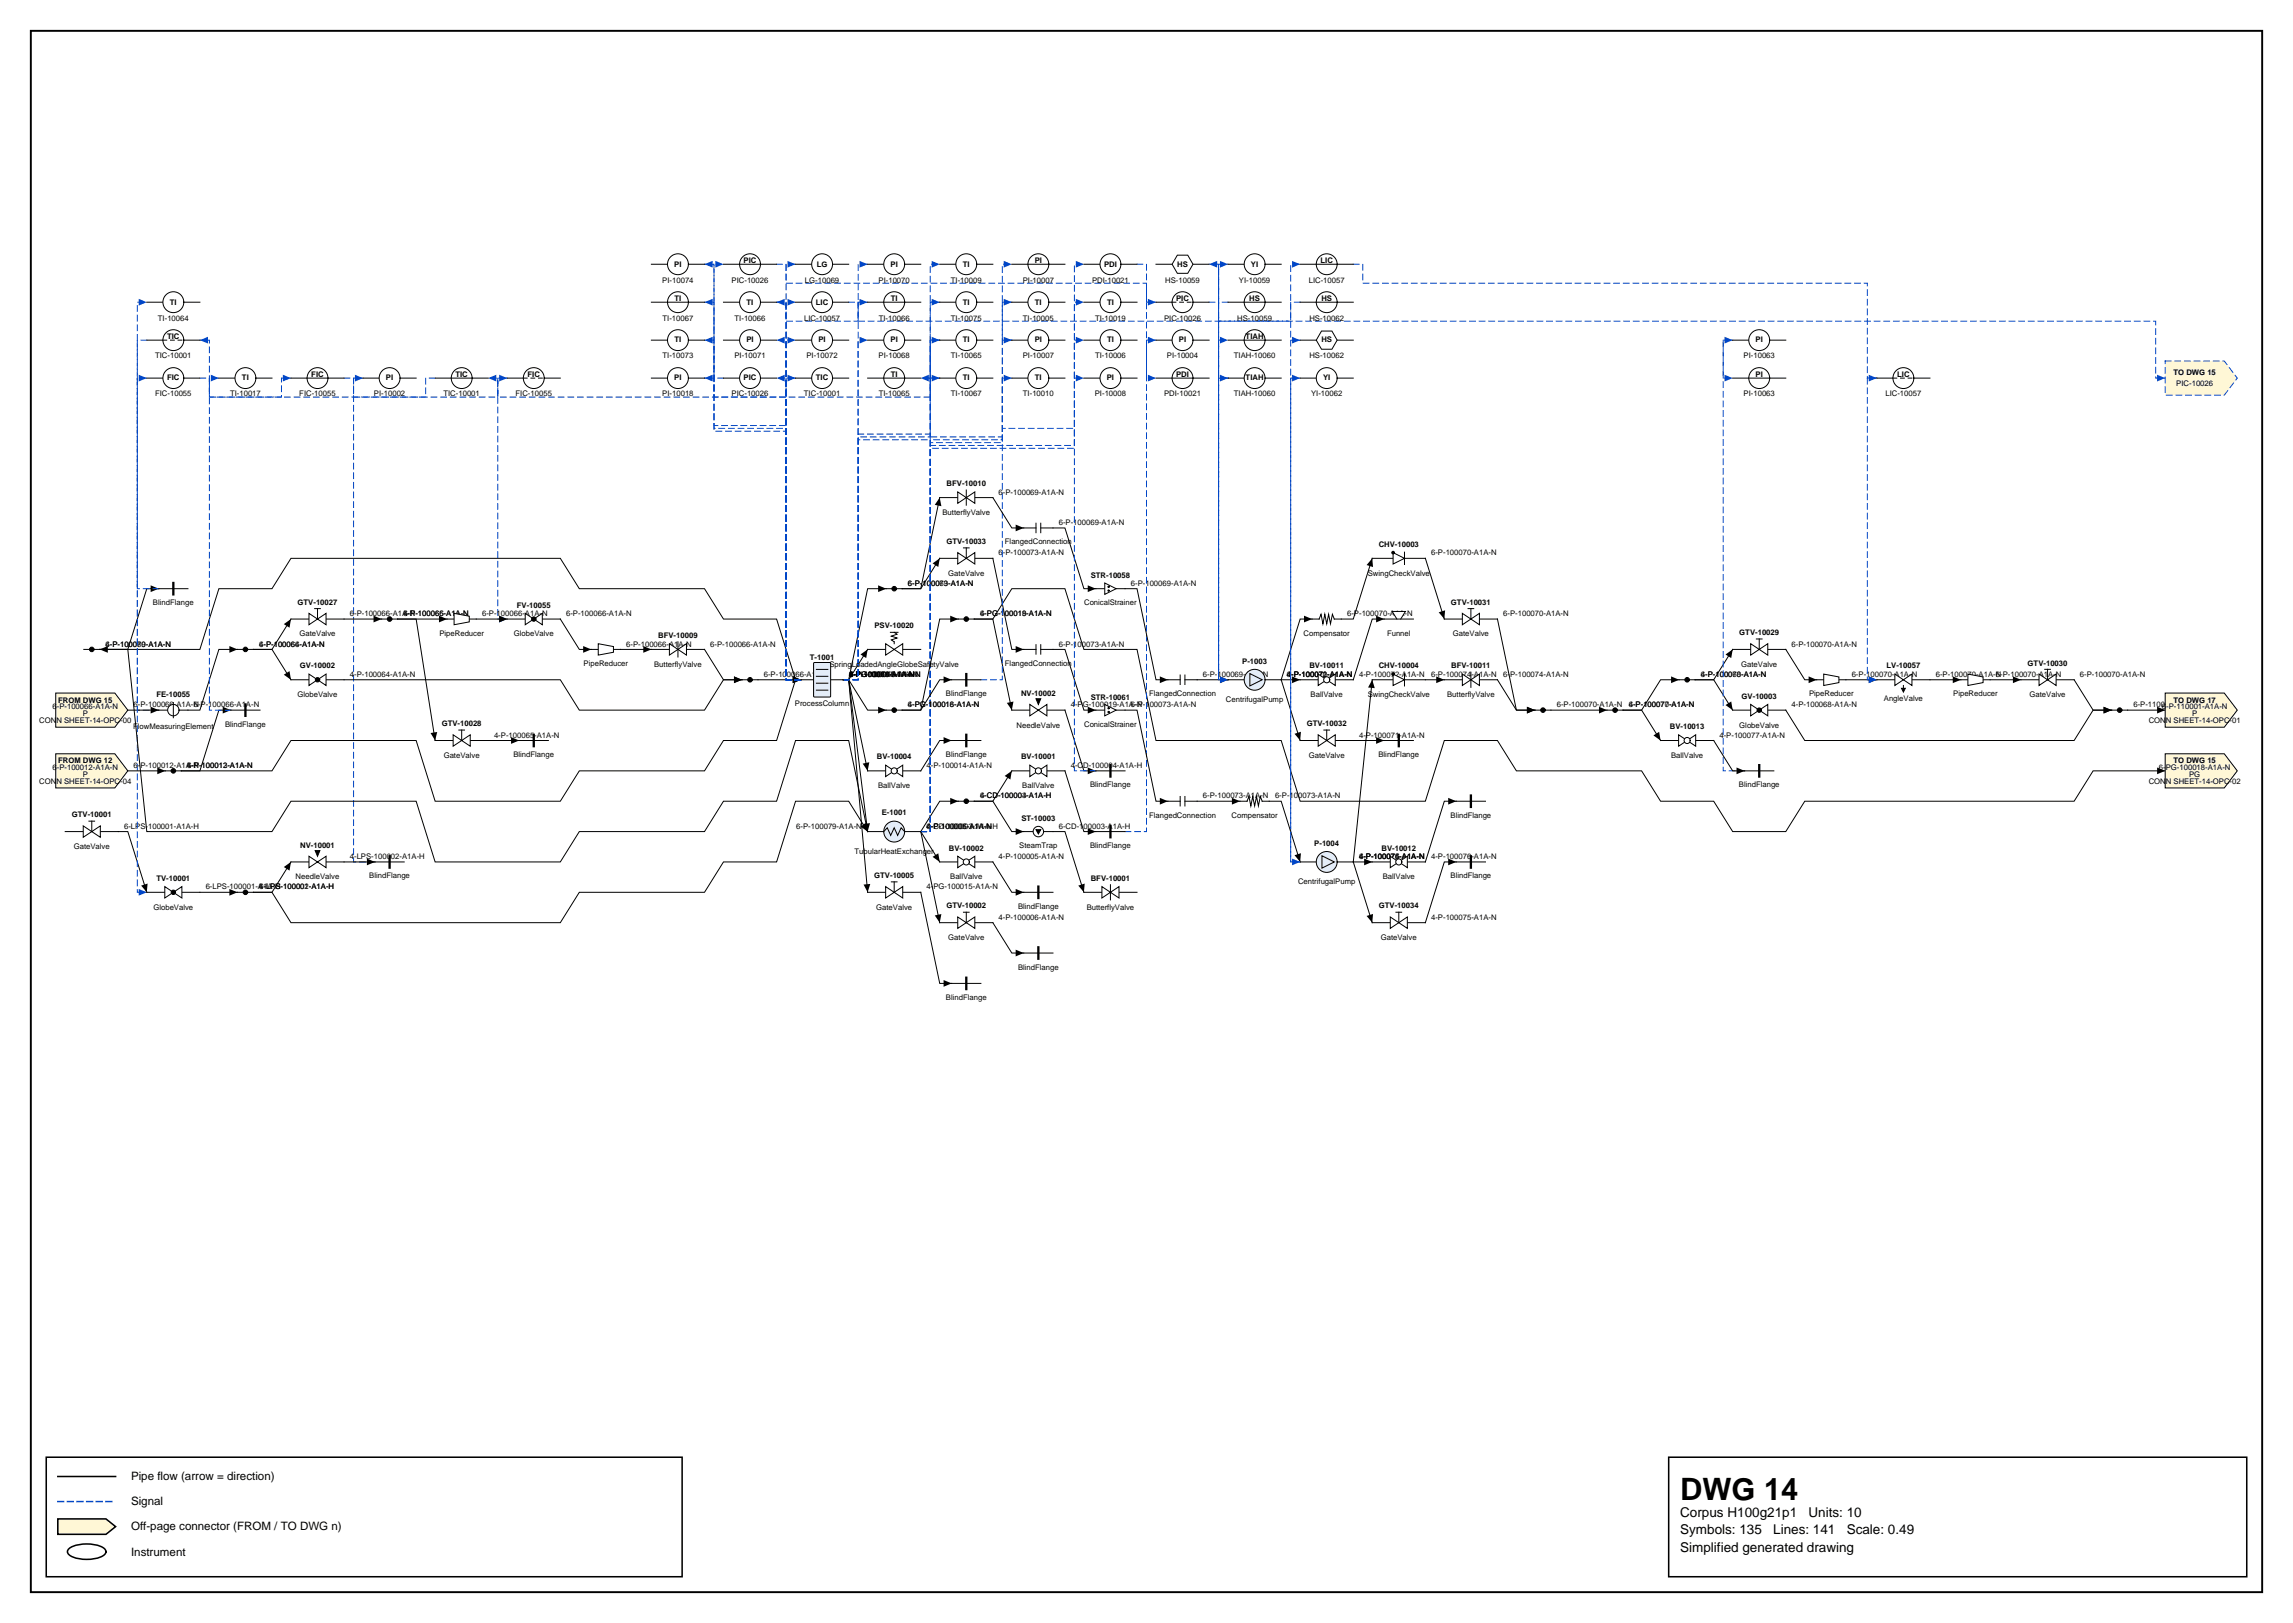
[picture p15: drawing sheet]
<svg xmlns="http://www.w3.org/2000/svg" width="420mm" height="297mm" viewBox="0 0 420 297" stroke-linecap="round" stroke-linejoin="round" font-family="sans-serif">
<defs><g id="words">
<text font-size="5.6" x="307.6" y="274.5">DWG 14</text>
<g font-size="2.5">
<text x="307.6" y="277.6">Corpus H100g21p1</text>
<text x="307.6" y="280.8">Symbols: 135</text>
<text x="324.6" y="280.8">Lines: 141</text>
<text x="331.1" y="277.6">Units: 10</text>
<text x="338.1" y="280.8">Scale: 0.49</text>
<text x="307.6" y="284">Simplified generated drawing</text>
</g>
<g font-size="2.1">
<text x="24" y="270.9">Pipe flow (arrow = direction)</text>
<text x="24" y="275.5">Signal</text>
<text x="24" y="280.1">Off-page connector (FROM / TO DWG n)</text>
<text x="24" y="284.7">Instrument</text>
</g>
<g font-size="1.4">
<text x="121.3" y="51.7">PI-10074</text>
<text x="123.5" y="48.8">PI</text>
<text x="133.9" y="51.7">PIC-10026</text>
<text x="136.1" y="48.1">PIC</text>
<text x="147.4" y="51.7">LG-10069</text>
<text x="149.5" y="48.8">LG</text>
<text x="160.8" y="51.7">PI-10070</text>
<text x="163" y="48.8">PI</text>
<text x="174.1" y="51.7">TI-10009</text>
<text x="176.3" y="48.8">TI</text>
<text x="187.2" y="51.7">PI-10007</text>
<text x="189.4" y="48.1">PI</text>
<text x="199.9" y="51.7">PDI-10021</text>
<text x="202.1" y="48.8">PDI</text>
<text x="213.3" y="51.7">HS-10059</text>
<text x="215.5" y="48.8">HS</text>
<text x="226.8" y="51.7">YI-10059</text>
<text x="229" y="48.8">YI</text>
<text x="239.6" y="51.7">LIC-10057</text>
<text x="241.8" y="48.1">LIC</text>
<text x="28.9" y="58.7">TI-10064</text>
<text x="31.1" y="55.7">TI</text>
<text x="121.3" y="58.7">TI-10067</text>
<text x="123.5" y="55">TI</text>
<text x="134.5" y="58.7">TI-10066</text>
<text x="136.7" y="55.7">TI</text>
<text x="147.2" y="58.7">LIC-10057</text>
<text x="149.4" y="55.7">LIC</text>
<text x="160.9" y="58.7">TI-10066</text>
<text x="163.1" y="55">TI</text>
<text x="174.1" y="58.7">TI-10075</text>
<text x="176.3" y="55.7">TI</text>
<text x="187.3" y="58.7">TI-10005</text>
<text x="189.5" y="55.7">TI</text>
<text x="200.5" y="58.7">TI-10019</text>
<text x="202.7" y="55.7">TI</text>
<text x="213.1" y="58.7">PIC-10026</text>
<text x="215.3" y="55">PIC</text>
<text x="226.5" y="58.7">HS-10059</text>
<text x="228.7" y="55">HS</text>
<text x="239.7" y="58.7">HS-10062</text>
<text x="241.9" y="55">HS</text>
<text x="28.4" y="65.6">TIC-10001</text>
<text x="30.6" y="62">TIC</text>
<text x="121.3" y="65.6">TI-10073</text>
<text x="123.5" y="62.7">TI</text>
<text x="134.5" y="65.6">PI-10071</text>
<text x="136.6" y="62.7">PI</text>
<text x="147.7" y="65.6">PI-10072</text>
<text x="149.8" y="62.7">PI</text>
<text x="160.8" y="65.6">PI-10068</text>
<text x="163" y="62.7">PI</text>
<text x="174.1" y="65.6">TI-10065</text>
<text x="176.3" y="62.7">TI</text>
<text x="187.2" y="65.6">PI-10007</text>
<text x="189.4" y="62.7">PI</text>
<text x="200.5" y="65.6">TI-10006</text>
<text x="202.7" y="62.7">TI</text>
<text x="213.6" y="65.6">PI-10004</text>
<text x="215.8" y="62.7">PI</text>
<text x="225.9" y="65.6">TIAH-10060</text>
<text x="228.1" y="62">TIAH</text>
<text x="239.7" y="65.6">HS-10062</text>
<text x="241.9" y="62.7">HS</text>
<text x="319.2" y="65.6">PI-10063</text>
<text x="321.4" y="62.7">PI</text>
<text x="30.6" y="69.6">FIC</text>
<text x="44.3" y="69.6">TI</text>
<text x="57" y="68.9">FIC</text>
<text x="70.7" y="69.6">PI</text>
<text x="83.4" y="68.9">TIC</text>
<text x="96.6" y="68.9">FIC</text>
<text x="123.5" y="69.6">PI</text>
<text x="136.1" y="69.6">PIC</text>
<text x="149.4" y="69.6">TIC</text>
<text x="163.1" y="68.9">TI</text>
<text x="176.3" y="69.6">TI</text>
<text x="189.5" y="69.6">TI</text>
<text x="202.6" y="69.6">PI</text>
<text x="215.3" y="68.9">PDI</text>
<text x="228.1" y="69.6">TIAH</text>
<text x="242.2" y="69.6">YI</text>
<text x="321.4" y="68.9">PI</text>
<text x="347.3" y="68.9">LIC</text>
<text x="397.9" y="68.7">TO DWG 15</text>
<text x="398.4" y="70.7">PIC-10026</text>
<text x="28.4" y="72.6">FIC-10055</text>
<text x="42.1" y="72.6">TI-10017</text>
<text x="54.8" y="72.6">FIC-10055</text>
<text x="68.5" y="72.6">PI-10002</text>
<text x="81.2" y="72.6">TIC-10001</text>
<text x="94.4" y="72.6">FIC-10055</text>
<text x="121.3" y="72.6">PI-10018</text>
<text x="133.9" y="72.6">PIC-10026</text>
<text x="147.2" y="72.6">TIC-10001</text>
<text x="160.9" y="72.6">TI-10065</text>
<text x="174.1" y="72.6">TI-10067</text>
<text x="187.3" y="72.6">TI-10010</text>
<text x="200.4" y="72.6">PI-10008</text>
<text x="213.1" y="72.6">PDI-10021</text>
<text x="225.9" y="72.6">TIAH-10060</text>
<text x="240" y="72.6">YI-10062</text>
<text x="319.2" y="72.6">PI-10063</text>
<text x="345.2" y="72.6">LIC-10057</text>
<text x="173.3" y="89">BFV-10010</text>
<text x="172.6" y="94.3">ButterflyValve</text>
<text x="182.8" y="90.5">6-P-100069-A1A-N</text>
<text x="173.3" y="99.6">GTV-10033</text>
<text x="182.8" y="101.7">6-P-100073-A1A-N</text>
<text x="184" y="99.6">FlangedConnection</text>
<text x="193.8" y="96.1">6-P-100069-A1A-N</text>
<text x="252.4" y="100.1">CHV-10003</text>
<text x="262" y="101.7">6-P-100070-A1A-N</text>
<text x="166.2" y="107.2">6-P-100073-A1A-N</text>
<text x="166.2" y="107.2">6-P-100069-A1A-N</text>
<text x="173.6" y="105.4">GateValve</text>
<text x="199.7" y="105.8">STR-10058</text>
<text x="207" y="107.2">6-P-100069-A1A-N</text>
<text x="250.4" y="105.4">SwingCheckValve</text>
<text x="28" y="110.8">BlindFlange</text>
<text x="54.5" y="110.7">GTV-10027</text>
<text x="64.1" y="112.8">6-P-100066-A1A-N</text>
<text x="73.8" y="112.8">4-P-100065-A1A-N</text>
<text x="73.8" y="112.8">6-P-100066-A1A-N</text>
<text x="88.3" y="112.8">6-P-100066-A1A-N</text>
<text x="94.6" y="111.2">FV-10055</text>
<text x="103.6" y="112.8">6-P-100066-A1A-N</text>
<text x="179.4" y="112.8">6-PG-100018-A1A-N</text>
<text x="179.4" y="112.8">4-PG-100019-A1A-N</text>
<text x="198.5" y="110.8">ConicalStrainer</text>
<text x="246.6" y="112.8">6-P-100070-A1A-N</text>
<text x="265.6" y="110.7">GTV-10031</text>
<text x="275.2" y="112.8">6-P-100070-A1A-N</text>
<text x="19.3" y="118.3">4-P-100080-A1A-N</text>
<text x="19.3" y="118.3">6-P-100079-A1A-N</text>
<text x="47.5" y="118.3">4-P-100064-A1A-N</text>
<text x="47.5" y="118.3">6-P-100066-A1A-N</text>
<text x="54.8" y="116.5">GateValve</text>
<text x="80.4" y="116.3">PipeReducer</text>
<text x="94.1" y="116.5">GlobeValve</text>
<text x="114.7" y="118.3">6-P-100066-A1A-N</text>
<text x="120.5" y="116.8">BFV-10009</text>
<text x="130" y="118.3">6-P-100066-A1A-N</text>
<text x="160.1" y="115">PSV-10020</text>
<text x="193.8" y="118.3">6-P-100073-A1A-N</text>
<text x="238.7" y="116.3">Compensator</text>
<text x="253.9" y="116.3">Funnel</text>
<text x="266" y="116.5">GateValve</text>
<text x="318.4" y="116.2">GTV-10029</text>
<text x="328" y="118.3">6-P-100070-A1A-N</text>
<text x="54.9" y="122.3">GV-10002</text>
<text x="64.1" y="123.9">4-P-100064-A1A-N</text>
<text x="106.8" y="121.9">PipeReducer</text>
<text x="119.8" y="122">ButterflyValve</text>
<text x="139.8" y="123.9">6-P-100066-A1A-N</text>
<text x="148.3" y="120.7">T-1001</text>
<text x="151.9" y="122">SpringLoadedAngleGlobeSafetyValve</text>
<text x="155.5" y="123.9">6-P-100069-A1A-N</text>
<text x="155.5" y="123.9">4-PG-100015-A1A-N</text>
<text x="155.5" y="123.9">4-P-100014-A1A-N</text>
<text x="155.5" y="123.9">6-P-100078-A1A-N</text>
<text x="155.5" y="123.9">4-FL-100017-A1A-N</text>
<text x="155.5" y="123.9">6-PG-100018-A1A-N</text>
<text x="184" y="121.9">FlangedConnection</text>
<text x="220.2" y="123.9">6-P-100069-A1A-N</text>
<text x="227.4" y="121.5">P-1003</text>
<text x="235.6" y="123.9">6-P-100070-A1A-N</text>
<text x="235.6" y="123.9">4-P-100072-A1A-N</text>
<text x="235.6" y="123.9">4-P-100071-A1A-N</text>
<text x="239.7" y="122.3">BV-10011</text>
<text x="248.8" y="123.9">4-P-100072-A1A-N</text>
<text x="252.4" y="122.3">CHV-10004</text>
<text x="262" y="123.9">6-P-100074-A1A-N</text>
<text x="265.7" y="122.3">BFV-10011</text>
<text x="275.2" y="123.9">6-P-100074-A1A-N</text>
<text x="311.4" y="123.9">4-P-100068-A1A-N</text>
<text x="311.4" y="123.9">6-P-100070-A1A-N</text>
<text x="318.8" y="122">GateValve</text>
<text x="339" y="123.9">6-P-100070-A1A-N</text>
<text x="345.4" y="122.3">LV-10057</text>
<text x="354.4" y="123.9">6-P-100070-A1A-N</text>
<text x="365.4" y="123.9">6-P-100070-A1A-N</text>
<text x="371.2" y="121.8">GTV-10030</text>
<text x="380.8" y="123.9">6-P-100070-A1A-N</text>
<text x="9.6" y="129.8">6-P-100066-A1A-N</text>
<text x="10.6" y="128.6">FROM DWG 15</text>
<text x="15.1" y="131.1">P</text>
<text x="24.5" y="129.4">6-P-100066-A1A-N</text>
<text x="28.6" y="127.5">FE-10055</text>
<text x="35.5" y="129.4">6-P-100066-A1A-N</text>
<text x="54.5" y="127.6">GlobeValve</text>
<text x="145.5" y="129.2">ProcessColumn</text>
<text x="166.2" y="129.4">6-PG-100018-A1A-N</text>
<text x="166.2" y="129.4">4-PG-100016-A1A-N</text>
<text x="173.2" y="127.4">BlindFlange</text>
<text x="186.9" y="127.4">NV-10002</text>
<text x="196" y="129.4">4-PG-100019-A1A-N</text>
<text x="199.7" y="128.1">STR-10061</text>
<text x="207" y="129.4">6-P-100073-A1A-N</text>
<text x="210.4" y="127.4">FlangedConnection</text>
<text x="224.4" y="128.5">CentrifugalPump</text>
<text x="240" y="127.6">BallValve</text>
<text x="250.4" y="127.6">SwingCheckValve</text>
<text x="264.9" y="127.6">ButterflyValve</text>
<text x="285" y="129.4">6-P-100070-A1A-N</text>
<text x="298.2" y="129.4">6-P-100070-A1A-N</text>
<text x="298.2" y="129.4">4-P-100077-A1A-N</text>
<text x="318.9" y="127.9">GV-10003</text>
<text x="328" y="129.4">4-P-100068-A1A-N</text>
<text x="331.2" y="127.4">PipeReducer</text>
<text x="344.9" y="128.3">AngleValve</text>
<text x="357.6" y="127.4">PipeReducer</text>
<text x="371.6" y="127.6">GateValve</text>
<text x="390.6" y="129.4">6-P-110001-A1A-N</text>
<text x="395.8" y="129.8">6-P-110001-A1A-N</text>
<text x="397.9" y="128.6">TO DWG 17</text>
<text x="401.3" y="131.1">P</text>
<text x="7.2" y="132.3">CONN SHEET-14-OPC-00</text>
<text x="24.4" y="133.5">FlowMeasuringElement</text>
<text x="41.2" y="133">BlindFlange</text>
<text x="80.9" y="132.9">GTV-10028</text>
<text x="90.4" y="135">4-P-100065-A1A-N</text>
<text x="186.1" y="133.2">NeedleValve</text>
<text x="198.5" y="133">ConicalStrainer</text>
<text x="239.3" y="132.9">GTV-10032</text>
<text x="248.8" y="135">4-P-100071-A1A-N</text>
<text x="305.7" y="133.4">BV-10013</text>
<text x="314.8" y="135">4-P-100077-A1A-N</text>
<text x="318.4" y="133.2">GlobeValve</text>
<text x="393.4" y="132.3">CONN SHEET-14-OPC-01</text>
<text x="7.2" y="143.5">CONN SHEET-14-OPC-04</text>
<text x="9.6" y="141">6-P-100012-A1A-N</text>
<text x="10.6" y="139.7">FROM DWG 12</text>
<text x="15.1" y="142.2">P</text>
<text x="24.5" y="140.6">6-P-100012-A1A-N</text>
<text x="34.3" y="140.6">4-P-100013-A1A-N</text>
<text x="34.3" y="140.6">6-P-100012-A1A-N</text>
<text x="81.2" y="138.7">GateValve</text>
<text x="94" y="138.5">BlindFlange</text>
<text x="160.5" y="139">BV-10004</text>
<text x="169.6" y="140.6">4-P-100014-A1A-N</text>
<text x="173.2" y="138.5">BlindFlange</text>
<text x="186.9" y="139">BV-10001</text>
<text x="196" y="140.6">4-CD-100004-A1A-H</text>
<text x="239.6" y="138.7">GateValve</text>
<text x="252.4" y="138.5">BlindFlange</text>
<text x="305.9" y="138.7">BallValve</text>
<text x="393.4" y="143.5">CONN SHEET-14-OPC-02</text>
<text x="395.3" y="141">6-PG-100018-A1A-N</text>
<text x="397.9" y="139.7">TO DWG 15</text>
<text x="400.8" y="142.2">PG</text>
<text x="13.2" y="149.6">GTV-10001</text>
<text x="160.8" y="144.3">BallValve</text>
<text x="161.4" y="149.2">E-1001</text>
<text x="179.4" y="146.1">4-CD-100004-A1A-H</text>
<text x="179.4" y="146.1">6-CD-100003-A1A-H</text>
<text x="187.2" y="144.3">BallValve</text>
<text x="199.6" y="144.1">BlindFlange</text>
<text x="210.4" y="149.7">FlangedConnection</text>
<text x="220.2" y="146.1">6-P-100073-A1A-N</text>
<text x="225.5" y="149.7">Compensator</text>
<text x="233.4" y="146.1">6-P-100073-A1A-N</text>
<text x="265.6" y="149.7">BlindFlange</text>
<text x="318.4" y="144.1">BlindFlange</text>
<text x="13.5" y="155.4">GateValve</text>
<text x="22.7" y="151.7">6-LPS-100001-A1A-H</text>
<text x="55" y="155.1">NV-10001</text>
<text x="145.8" y="151.7">6-P-100079-A1A-N</text>
<text x="169.6" y="151.7">4-P-100006-A1A-N</text>
<text x="169.6" y="151.7">4-P-100005-A1A-N</text>
<text x="169.6" y="151.7">6-CD-100003-A1A-H</text>
<text x="173.7" y="155.7">BV-10002</text>
<text x="186.6" y="155.2">SteamTrap</text>
<text x="187" y="150.3">ST-10003</text>
<text x="193.8" y="151.7">6-CD-100003-A1A-H</text>
<text x="199.6" y="155.2">BlindFlange</text>
<text x="240.6" y="154.8">P-1004</text>
<text x="252.9" y="155.7">BV-10012</text>
<text x="28.6" y="161.2">TV-10001</text>
<text x="54.1" y="160.9">NeedleValve</text>
<text x="64.1" y="157.2">4-LPS-100002-A1A-H</text>
<text x="67.6" y="160.8">BlindFlange</text>
<text x="156.5" y="156.2">TubularHeatExchanger</text>
<text x="160.1" y="160.7">GTV-10005</text>
<text x="174" y="160.9">BallValve</text>
<text x="182.8" y="157.2">4-P-100005-A1A-N</text>
<text x="199.7" y="161.2">BFV-10001</text>
<text x="237.6" y="161.8">CentrifugalPump</text>
<text x="248.8" y="157.2">6-P-100074-A1A-N</text>
<text x="248.8" y="157.2">4-P-100075-A1A-N</text>
<text x="248.8" y="157.2">4-P-100076-A1A-N</text>
<text x="253.2" y="160.9">BallValve</text>
<text x="262" y="157.2">4-P-100076-A1A-N</text>
<text x="265.6" y="160.8">BlindFlange</text>
<text x="28.1" y="166.5">GlobeValve</text>
<text x="37.7" y="162.8">6-LPS-100001-A1A-H</text>
<text x="47.5" y="162.8">4-LPS-100002-A1A-H</text>
<text x="47.5" y="162.8">6-LPS-100001-A1A-H</text>
<text x="160.4" y="166.5">GateValve</text>
<text x="169.6" y="162.8">4-PG-100015-A1A-N</text>
<text x="173.3" y="166.3">GTV-10002</text>
<text x="186.4" y="166.3">BlindFlange</text>
<text x="199" y="166.5">ButterflyValve</text>
<text x="252.4" y="166.3">GTV-10034</text>
<text x="173.6" y="172.1">GateValve</text>
<text x="182.8" y="168.3">4-P-100006-A1A-N</text>
<text x="252.8" y="172.1">GateValve</text>
<text x="262" y="168.3">4-P-100075-A1A-N</text>
<text x="186.4" y="177.4">BlindFlange</text>
<text x="173.2" y="183">BlindFlange</text>
</g>
</g></defs>
<path d="M5.6 5.6h408.6v285.8h-408.6z" fill="none" stroke="#000" stroke-width=".35"/>
<path d="M8.5 266.7h116.4v21.9h-116.4zM10.6 270.2h10.6M305.5 266.7h105.8v21.9h-105.8z" fill="none" stroke="#000" stroke-width=".28"/>
<path d="M10.6 274.8h10.6" fill="none" stroke="#0046c8" stroke-width=".28" stroke-dasharray="1.1 .7"/>
<path d="M10.6 278h8.8l1.8 1.4-1.8 1.4h-8.8z" fill="#fff7d6" stroke="#000" stroke-width=".28"/>
<path d="M12.7 283.4a6.7 6.7 0 0 1 6.3 0 .72 .72 0 0 1 0 1.2 6.7 6.7 0 0 1-6.3 0 .72 .72 0 0 1 0-1.2z" fill="none" stroke="#000" stroke-width=".28"/>
<path d="M36.6 69.2h1.7v3.5h13.2v-3.5h1.8" fill="none" stroke="#0046c8" stroke-width=".18" stroke-dasharray="1.1 .7"/>
<path d="M51.8 68.6l1.5 .6-1.5 .6z" fill="#0046c8"/>
<path d="M338 124.4h5.6M364.3 124.4h5.7" fill="none" stroke="#000" stroke-width=".18"/>
<path d="M342.1 123.8l1.5 .6-1.5 .6zM368.5 123.8l1.5 .6-1.5 .6z" fill="#000"/>
<path d="M63 69.2h1.7v3.5h26.4v-3.5h1.8" fill="none" stroke="#0046c8" stroke-width=".18" stroke-dasharray="1.1 .7"/>
<path d="M91.4 68.6l1.5 .6-1.5 .6z" fill="#0046c8"/>
<path d="M219.2 146.6h7.8" fill="none" stroke="#000" stroke-width=".18"/>
<path d="M225.5 146l1.5 .6-1.5 .7z" fill="#000"/>
<path d="M208.2 48.4h1.7v20.8h1.7" fill="none" stroke="#0046c8" stroke-width=".18" stroke-dasharray="1.1 .7"/>
<path d="M210.2 68.6l1.4 .6-1.4 .6z" fill="#0046c8"/>
<path d="M192.8 118.9h2.2l3.4 11.1h2.2M185.2 130l-3.4-16.7h-3.4h3.4l3.4-5.6h9.8l3.4 11.2h9.8l3.4 16.6h23l3.4 11.1h23l3.4-11.1h9.8l3.4 5.6h22.9l3.5 5.5h9.7l3.5 5.6h9.7l3.5-5.6h49.3l3.5-5.5h13.2" fill="none" stroke="#000" stroke-width=".18"/>
<path d="M184.3 128.6l1.2-.2-.3 1.6zM199.1 129.3l1.5 .7-1.5 .6zM394.9 140.5l1.5 .6-1.5 .6z" fill="#000"/>
<path d="M145.7 69.2h-1.8v3.5h-52.8v-3.5h-1.7" fill="none" stroke="#0046c8" stroke-width=".18" stroke-dasharray="1.1 .7"/>
<path d="M89.4 69.2l1.5-.6v1.2z" fill="#0046c8"/>
<path d="M251.2 102.2l-3.4 11.1h-2.2" fill="none" stroke="#000" stroke-width=".18"/>
<path d="M251.2 102.2l.2 1.6-1.2-.4z" fill="#000"/>
<path d="M206 152.2h3.9v-89.9h1.7" fill="none" stroke="#0046c8" stroke-width=".18" stroke-dasharray="1.1 .7"/>
<path d="M210.2 61.6l1.4 .7-1.4 .6z" fill="#0046c8"/>
<path d="M274.2 113.3l3.4 16.7h3.4" fill="none" stroke="#000" stroke-width=".18"/>
<path d="M279.5 129.3l1.5 .7-1.5 .6z" fill="#000"/>
<path d="M155.4 55.3h1.7v3.5h79.2v-10.4h1.7" fill="none" stroke="#0046c8" stroke-width=".18" stroke-dasharray="1.1 .7"/>
<path d="M236.6 47.7l1.4 .7-1.4 .6z" fill="#0046c8"/>
<path d="M102.6 113.3l3.5 5.6h2.1M89.4 135.5h5.6" fill="none" stroke="#000" stroke-width=".18"/>
<path d="M106.8 118.2l1.4 .7-1.4 .6zM93.6 134.9l1.4 .6-1.4 .6z" fill="#000"/>
<path d="M221.4 55.3h1.7v3.5h171.6v10.4h1.7" fill="none" stroke="#0046c8" stroke-width=".18" stroke-dasharray="1.1 .7"/>
<path d="M394.9 68.6l1.5 .6-1.5 .6z" fill="#0046c8"/>
<path d="M172 91.1l-3.4 16.6h-3.4h3.4l3.4-5.5M181.8 168.9l3.4 5.5h2.2" fill="none" stroke="#000" stroke-width=".18"/>
<path d="M172 91.1l.3 1.5-1.2-.2zM170.7 103.1l1.3-.9-.2 1.6zM185.9 173.8l1.5 .6-1.5 .6z" fill="#000"/>
<path d="M29.1 130h-4v-60.8h1.8" fill="none" stroke="#0046c8" stroke-width=".18" stroke-dasharray="1.1 .7"/>
<path d="M25.4 68.6l1.5 .6-1.5 .6z" fill="#0046c8"/>
<path d="M43.5 118.9h-3.4l-3.5 11.1h-2.2" fill="none" stroke="#000" stroke-width=".18"/>
<path d="M42 118.2l1.5 .7-1.5 .6z" fill="#000"/>
<path d="M224.8 69.2h-1.7v-6.9h1.7" fill="none" stroke="#0046c8" stroke-width=".18" stroke-dasharray="1.1 .7"/>
<path d="M223.4 61.6l1.4 .7-1.4 .6z" fill="#0046c8"/>
<path d="M29.1 107.7h-2.2l-3.5 11.2h-5.1h18.3l3.5-11.2h9.7l3.5-5.5h49.3l3.5 5.5h22.9l3.5 5.6h9.7l3.5 11.1h.9M240.2 113.3h-2.2l-3.4 11.1M317.2 118.9l-3.5 5.5h-3.4h3.4l3.5 5.6" fill="none" stroke="#000" stroke-width=".18"/>
<path d="M27.6 107.1l1.5 .6-1.5 .7zM238.7 112.7l1.5 .6-1.5 .6zM315.9 119.8l1.3-.9-.2 1.5zM145.1 123.8l1.5 .6-1.5 .6zM315.9 129l1.1-.6 .2 1.6z" fill="#000"/>
<path d="M224.8 124.4h-1.7v-55.2h1.7" fill="none" stroke="#0046c8" stroke-width=".18" stroke-dasharray="1.1 .7"/>
<path d="M223.4 68.6l1.4 .6-1.4 .6z" fill="#0046c8"/>
<path d="M234.6 124.4h3.4" fill="none" stroke="#000" stroke-width=".18"/>
<path d="M236.6 123.8l1.4 .6-1.4 .6z" fill="#000"/>
<path d="M224.8 124.4h-1.7v-76h1.7" fill="none" stroke="#0046c8" stroke-width=".18" stroke-dasharray="1.1 .7"/>
<path d="M223.4 47.7l1.4 .7-1.4 .6z" fill="#0046c8"/>
<path d="M234.6 124.4l3.4 11.1" fill="none" stroke="#000" stroke-width=".18"/>
<path d="M237 134.3l1.2-.4-.2 1.6z" fill="#000"/>
<path d="M319.4 141.1h-3.9v-78.8h1.7" fill="none" stroke="#0046c8" stroke-width=".18" stroke-dasharray="1.1 .7"/>
<path d="M315.7 61.6l1.5 .7-1.5 .6z" fill="#0046c8"/>
<path d="M238 157.8h-1.7v-88.6h1.7" fill="none" stroke="#0046c8" stroke-width=".18" stroke-dasharray="1.1 .7"/>
<path d="M236.6 68.6l1.4 .6-1.4 .6z" fill="#0046c8"/>
<path d="M146.6 124.4h-.9l-3.5 11.1h-9.7l-3.5 5.6h-22.9l-3.5 5.5h-22.9l-3.5-11.1h-22.9l-3.5 5.6h-16.6h3.4l3.5-11.1h2.2M251.2 124.4l-3.4 33.4M21.7 152.2h1.7l3.5 11.1M247.8 157.8l3.4 11.1M247.8 157.8h3.4M36.6 163.3h6.9" fill="none" stroke="#000" stroke-width=".18"/>
<path d="M40.8 129.3l1.5 .7-1.5 .6zM145.1 123.8l1.5 .6-1.5 .6zM251.2 124.4l.5 1.5-1.2-.1zM249.7 157.1l1.5 .7-1.5 .6zM25.8 162.1l1.2-.4-.1 1.6zM42 162.7l1.5 .6-1.5 .6zM250.2 167.6l1.2-.3-.2 1.6z" fill="#000"/>
<path d="M132.5 69.2h-1.8v-20.8h1.8" fill="none" stroke="#0046c8" stroke-width=".18" stroke-dasharray="1.1 .7"/>
<path d="M131 47.7l1.5 .7-1.5 .6z" fill="#0046c8"/>
<path d="M192.8 96.6h2.2l3.4 11.1h2.2M53.3 113.3l-3.5 5.6h-3.4h3.4l3.5 5.5M113.6 118.9h5.7M253.4 113.3h-2.2l-3.4 11.1M195 130l3.4 11.1h2.2M307.4 124.4h-3.4l-3.5 5.6h-3.4h3.4l3.5 5.5M168.6 163.3l3.4 16.7h2.2" fill="none" stroke="#000" stroke-width=".18"/>
<path d="M52 114.2l1.3-.9-.3 1.6zM117.8 118.2l1.5 .7-1.5 .6zM199.1 107.1l1.5 .6-1.5 .7zM251.9 112.7l1.5 .6-1.5 .6zM52 123.5l1-.7 .3 1.6zM302.7 134.6l1.1-.7 .2 1.6zM305.9 123.8l1.5 .6-1.5 .6zM199.1 140.5l1.5 .6-1.5 .6zM172.8 179.4l1.4 .6-1.4 .6z" fill="#000"/>
<path d="M92.9 69.2h-1.8v44.1h1.8" fill="none" stroke="#0046c8" stroke-width=".18" stroke-dasharray="1.1 .7"/>
<path d="M91.4 112.7l1.5 .6-1.5 .6z" fill="#0046c8"/>
<path d="M68.7 157.8h-4v-88.6h1.8" fill="none" stroke="#0046c8" stroke-width=".18" stroke-dasharray="1.1 .7"/>
<path d="M65 68.6l1.5 .6-1.5 .6z" fill="#0046c8"/>
<path d="M142.2 55.3h1.7v3.5h13.2v-3.5h1.7" fill="none" stroke="#0046c8" stroke-width=".18" stroke-dasharray="1.1 .7"/>
<path d="M157.4 54.7l1.4 .6-1.4 .6z" fill="#0046c8"/>
<path d="M23.4 130h5.7M206 130h2.2l3.4 16.6h2.2M261 124.4h3.4M283.9 130h10.3M379.7 124.4l3.5 5.6h3.4" fill="none" stroke="#000" stroke-width=".18"/>
<path d="M27.6 129.3l1.5 .7-1.5 .6zM262.9 123.8l1.5 .6-1.5 .6zM292.7 129.3l1.5 .7-1.5 .6zM385.1 129.3l1.5 .7-1.5 .6zM212.3 146l1.5 .6-1.5 .7z" fill="#000"/>
<path d="M42.3 130h-4v-60.8h1.8" fill="none" stroke="#0046c8" stroke-width=".18" stroke-dasharray="1.1 .7"/>
<path d="M38.6 68.6l1.5 .6-1.5 .6z" fill="#0046c8"/>
<path d="M326.9 130l3.5 5.5h49.3l3.5-5.5h3.4" fill="none" stroke="#000" stroke-width=".18"/>
<path d="M385.1 129.3l1.5 .7-1.5 .6z" fill="#000"/>
<path d="M26.9 62.3h-1.8v101h1.8" fill="none" stroke="#0046c8" stroke-width=".18" stroke-dasharray="1.1 .7"/>
<path d="M25.4 162.7l1.5 .6-1.5 .6z" fill="#0046c8"/>
<path d="M185.2 62.3h-1.7v-13.9h1.7" fill="none" stroke="#0046c8" stroke-width=".18" stroke-dasharray="1.1 .7"/>
<path d="M183.8 47.7l1.4 .7-1.4 .6z" fill="#0046c8"/>
<path d="M181.8 102.2l3.4 16.7h2.2" fill="none" stroke="#000" stroke-width=".18"/>
<path d="M185.9 118.2l1.5 .7-1.5 .6z" fill="#000"/>
<path d="M179.6 124.4h3.9v-46h13.2v-23.1h1.7" fill="none" stroke="#0046c8" stroke-width=".18" stroke-dasharray="1.1 .7"/>
<path d="M197 54.7l1.4 .6-1.4 .6z" fill="#0046c8"/>
<path d="M63 157.8h5.7M181.8 157.8l3.4 5.5h2.2" fill="none" stroke="#000" stroke-width=".18"/>
<path d="M67.2 157.1l1.5 .7-1.5 .6zM185.9 162.7l1.5 .6-1.5 .6z" fill="#000"/>
<path d="M200.6 141.1h-3.9v-92.7h1.7" fill="none" stroke="#0046c8" stroke-width=".18" stroke-dasharray="1.1 .7"/>
<path d="M197 47.7l1.4 .7-1.4 .6z" fill="#0046c8"/>
<path d="M63 124.4h39.6l3.5 5.6h22.9l3.5-5.6h3.4M219.2 124.4h5.6" fill="none" stroke="#000" stroke-width=".18"/>
<path d="M134.4 123.8l1.5 .6-1.5 .6zM223.4 123.8l1.4 .6-1.4 .6z" fill="#000"/>
<path d="M224.8 55.3h-1.7v-6.9h-1.7" fill="none" stroke="#0046c8" stroke-width=".18" stroke-dasharray="1.1 .7"/>
<path d="M221.4 48.4l1.4-.7v1.3z" fill="#0046c8"/>
<path d="M174.2 135.5h-2.2l-3.4 5.6" fill="none" stroke="#000" stroke-width=".18"/>
<path d="M172.8 134.9l1.4 .6-1.4 .6z" fill="#000"/>
<path d="M142.2 48.4h1.7v3.4h66v3.5h1.7" fill="none" stroke="#0046c8" stroke-width=".18" stroke-dasharray="1.1 .7"/>
<path d="M210.2 54.7l1.4 .6-1.4 .6z" fill="#0046c8"/>
<path d="M18.3 118.9h5.1l3.5 33.3h22.9l3.5-5.6h22.9l3.5 11.2h22.9l3.5-5.6h22.9l3.5-5.6h9.7l3.5-11.1h9.7l3.4 16.7M206 107.7h2.2l3.4 16.7h2.2M168.6 152.2l3.4 16.7" fill="none" stroke="#000" stroke-width=".18"/>
<path d="M18.3 118.9l1.4-.7v1.3zM212.3 123.8l1.5 .6-1.5 .6zM171.1 167.5l1.2-.2-.3 1.6z" fill="#000"/>
<path d="M168.6 152.2h1.7v-103.8h1.7" fill="none" stroke="#0046c8" stroke-width=".18" stroke-dasharray="1.1 .7"/>
<path d="M170.6 47.7l1.4 .7-1.4 .6z" fill="#0046c8"/>
<path d="M168.6 152.2h1.7v-72.2h13.2v-10.8h1.7" fill="none" stroke="#0046c8" stroke-width=".18" stroke-dasharray="1.1 .7"/>
<path d="M183.8 68.6l1.4 .6-1.4 .6z" fill="#0046c8"/>
<path d="M168.6 152.2h1.7v-71.7h13.2v-18.2h1.7" fill="none" stroke="#0046c8" stroke-width=".18" stroke-dasharray="1.1 .7"/>
<path d="M183.8 61.6l1.4 .7-1.4 .6z" fill="#0046c8"/>
<path d="M168.6 152.2l3.4 5.6" fill="none" stroke="#000" stroke-width=".18"/>
<path d="M170.7 156.8l1.1-.6 .2 1.6z" fill="#000"/>
<path d="M168.6 152.2h1.7v-71.2h13.2v-25.7h1.7" fill="none" stroke="#0046c8" stroke-width=".18" stroke-dasharray="1.1 .7"/>
<path d="M183.8 54.7l1.4 .6-1.4 .6z" fill="#0046c8"/>
<path d="M168.6 152.2h1.7v-70.7h26.4v-12.3h1.7" fill="none" stroke="#0046c8" stroke-width=".18" stroke-dasharray="1.1 .7"/>
<path d="M197 68.6l1.4 .6-1.4 .6z" fill="#0046c8"/>
<path d="M175.5 146.6h-3.5l-3.4 5.6" fill="none" stroke="#000" stroke-width=".18"/>
<path d="M174 146l1.5 .6-1.5 .7z" fill="#000"/>
<path d="M168.6 152.2h1.7v-70.2h26.4v-19.7h1.7" fill="none" stroke="#0046c8" stroke-width=".18" stroke-dasharray="1.1 .7"/>
<path d="M197 61.6l1.4 .7-1.4 .6z" fill="#0046c8"/>
<path d="M63 113.3h6.9M81.9 113.3h-9.1h3.4l3.5 22.2M87.2 113.3h5.7M129 118.9l3.5 5.5h3.4M138.8 124.4h7.8M353.3 124.4h5.7M23.4 141.1h6.9M158.8 152.2l-3.4-5.6h-9.7l-3.5 11.2h-9.7l-3.5 5.5h-22.9l-3.5 5.6h-49.3l-3.5-5.6h-3.4h3.4l3.5-5.5M185.2 141.1l-3.4 5.5h-3.4h3.4l3.4 5.6h2.2M232.4 146.6h2.2l3.4 11.2" fill="none" stroke="#000" stroke-width=".18"/>
<g fill="#000">
<path d="M68.4 112.7l1.5 .6-1.5 .6zM80.4 112.7l1.5 .6-1.5 .6zM91.4 112.7l1.5 .6-1.5 .6zM78.8 134.2l1.2-.2-.3 1.5zM134.4 123.8l1.5 .6-1.5 .6zM145.1 123.8l1.5 .6-1.5 .6zM357.5 123.8l1.5 .6-1.5 .6zM28.8 140.5l1.5 .6-1.5 .6zM52 158.7l1.3-.9-.3 1.5zM157.5 151.3l1.1-.7 .2 1.6zM183.9 142l1.3-.9-.2 1.6zM185.9 151.6l1.5 .6-1.5 .6z"/>
<path d="M237 156.5l1.2-.3-.2 1.6z"/>
</g>
<path d="M79.7 69.2h-1.8v3.5h-39.6v-10.4h-1.7" fill="none" stroke="#0046c8" stroke-width=".18" stroke-dasharray="1.1 .7"/>
<path d="M36.6 62.3l1.5-.7v1.3z" fill="#0046c8"/>
<path d="M175.5 113.3h-3.5l-3.4 16.7h-3.4h3.4l3.4-5.6h2.2M389.5 130h6.9" fill="none" stroke="#000" stroke-width=".18"/>
<path d="M174 112.7l1.5 .6-1.5 .6zM172.8 123.8l1.4 .6-1.4 .6zM394.9 129.3l1.5 .7-1.5 .6z" fill="#000"/>
<path d="M172 69.2h-1.7v3.5h-39.6v-17.4h-1.7" fill="none" stroke="#0046c8" stroke-width=".18" stroke-dasharray="1.1 .7"/>
<path d="M129 55.3l1.5-.6v1.2z" fill="#0046c8"/>
<path d="M238 62.3h-1.7v95.5h1.7" fill="none" stroke="#0046c8" stroke-width=".18" stroke-dasharray="1.1 .7"/>
<path d="M236.6 157.1l1.4 .7-1.4 .6z" fill="#0046c8"/>
<path d="M181.8 91.1l3.4 5.5h2.2M261 102.2l3.4 11.1M274.2 124.4l3.4 5.6h3.4" fill="none" stroke="#000" stroke-width=".18"/>
<path d="M185.9 96l1.5 .6-1.5 .6zM263.4 112.1l1.2-.4-.2 1.6zM279.5 129.3l1.5 .7-1.5 .6z" fill="#000"/>
<path d="M221.4 48.4h1.7v76h1.7" fill="none" stroke="#0046c8" stroke-width=".18" stroke-dasharray="1.1 .7"/>
<path d="M223.4 123.8l1.4 .6-1.4 .6z" fill="#0046c8"/>
<path d="M195 141.1l3.4 11.1h2.2M266.6 157.8h-2.2l-3.4 11.1" fill="none" stroke="#000" stroke-width=".18"/>
<path d="M199.1 151.6l1.5 .6-1.5 .6zM265.1 157.1l1.5 .7-1.5 .6z" fill="#000"/>
<path d="M317.2 62.3h-1.7v6.9h1.7" fill="none" stroke="#0046c8" stroke-width=".18" stroke-dasharray="1.1 .7"/>
<path d="M315.7 68.6l1.5 .6-1.5 .6z" fill="#0046c8"/>
<path d="M29.1 107.7h-4v-52.4h1.8" fill="none" stroke="#0046c8" stroke-width=".18" stroke-dasharray="1.1 .7"/>
<path d="M25.4 54.7l1.5 .6-1.5 .6z" fill="#0046c8"/>
<path d="M238 55.3h-1.7v7h1.7" fill="none" stroke="#0046c8" stroke-width=".18" stroke-dasharray="1.1 .7"/>
<path d="M236.6 61.6l1.4 .7-1.4 .6z" fill="#0046c8"/>
<path d="M247.8 135.5h5.6" fill="none" stroke="#000" stroke-width=".18"/>
<path d="M251.9 134.9l1.5 .6-1.5 .6z" fill="#000"/>
<path d="M247.8 48.4h1.7v3.4h92.4v17.4h1.7" fill="none" stroke="#0046c8" stroke-width=".18" stroke-dasharray="1.1 .7"/>
<path d="M342.1 68.6l1.5 .6-1.5 .6z" fill="#0046c8"/>
<path d="M192.8 152.2h2.2l3.4 11.1" fill="none" stroke="#000" stroke-width=".18"/>
<path d="M197.4 162.1l1.2-.4-.2 1.6z" fill="#000"/>
<path d="M172 62.3h-1.7v6.9h-1.7" fill="none" stroke="#0046c8" stroke-width=".18" stroke-dasharray="1.1 .7"/>
<path d="M168.6 69.2l1.5-.6v1.2z" fill="#0046c8"/>
<path d="M343.6 69.2h-1.7v55.2h1.7" fill="none" stroke="#0046c8" stroke-width=".18" stroke-dasharray="1.1 .7"/>
<path d="M342.1 123.8l1.5 .6-1.5 .6z" fill="#0046c8"/>
<path d="M326.9 118.9l3.5 5.5h2.2" fill="none" stroke="#000" stroke-width=".18"/>
<path d="M331.1 123.8l1.5 .6-1.5 .6z" fill="#000"/>
<path d="M146.6 124.4h-2.7v-55.2h1.8" fill="none" stroke="#0046c8" stroke-width=".18" stroke-dasharray="1.1 .7"/>
<path d="M144.2 68.6l1.5 .6-1.5 .6z" fill="#0046c8"/>
<path d="M146.6 124.4h-2.7v-62.1h1.8" fill="none" stroke="#0046c8" stroke-width=".18" stroke-dasharray="1.1 .7"/>
<path d="M144.2 61.6l1.5 .7-1.5 .6z" fill="#0046c8"/>
<path d="M146.6 124.4h-2.7v-69.1h1.8" fill="none" stroke="#0046c8" stroke-width=".18" stroke-dasharray="1.1 .7"/>
<path d="M144.2 54.7l1.5 .6-1.5 .6z" fill="#0046c8"/>
<path d="M162.3 107.7h-3.5l-3.4 16.7h-1" fill="none" stroke="#000" stroke-width=".18"/>
<path d="M160.8 107.1l1.5 .6-1.5 .7z" fill="#000"/>
<path d="M146.6 124.4h-2.7v-76h1.8" fill="none" stroke="#0046c8" stroke-width=".18" stroke-dasharray="1.1 .7"/>
<path d="M144.2 47.7l1.5 .7-1.5 .6z" fill="#0046c8"/>
<path d="M146.6 124.4h-2.7v-55.2h-1.7" fill="none" stroke="#0046c8" stroke-width=".18" stroke-dasharray="1.1 .7"/>
<path d="M142.2 69.2l1.5-.6v1.2z" fill="#0046c8"/>
<path d="M154.4 124.4h1l3.4 38.9" fill="none" stroke="#000" stroke-width=".18"/>
<path d="M158.1 161.9l1.2-.1-.5 1.5z" fill="#000"/>
<path d="M146.6 124.4h-2.7v-62.1h-1.7" fill="none" stroke="#0046c8" stroke-width=".18" stroke-dasharray="1.1 .7"/>
<path d="M142.2 62.3l1.5-.7v1.3z" fill="#0046c8"/>
<path d="M146.6 124.4h-2.7v-69.1h-1.7" fill="none" stroke="#0046c8" stroke-width=".18" stroke-dasharray="1.1 .7"/>
<path d="M142.2 55.3l1.5-.6v1.2z" fill="#0046c8"/>
<path d="M154.4 124.4h1l3.4 16.7" fill="none" stroke="#000" stroke-width=".18"/>
<path d="M157.9 139.8l1.3-.3-.4 1.6z" fill="#000"/>
<path d="M154.4 124.4h2.7v-62.1h1.7" fill="none" stroke="#0046c8" stroke-width=".18" stroke-dasharray="1.1 .7"/>
<path d="M157.4 61.6l1.4 .7-1.4 .6z" fill="#0046c8"/>
<path d="M154.4 124.4h1l3.4 27.8" fill="none" stroke="#000" stroke-width=".18"/>
<path d="M158.1 150.8l1.2-.1-.5 1.5z" fill="#000"/>
<path d="M154.4 124.4h2.7v-76h1.7" fill="none" stroke="#0046c8" stroke-width=".18" stroke-dasharray="1.1 .7"/>
<path d="M157.4 47.7l1.4 .7-1.4 .6z" fill="#0046c8"/>
<path d="M158.8 118.9l-3.4 5.5h-1" fill="none" stroke="#000" stroke-width=".18"/>
<path d="M157.5 119.8l1.3-.9-.2 1.5z" fill="#000"/>
<path d="M146.6 124.4h-2.7v-46.5h-13.2v-8.7h-1.7" fill="none" stroke="#0046c8" stroke-width=".18" stroke-dasharray="1.1 .7"/>
<path d="M129 69.2l1.5-.6v1.2z" fill="#0046c8"/>
<path d="M146.6 124.4h-2.7v-46h-13.2v-16.1h-1.7" fill="none" stroke="#0046c8" stroke-width=".18" stroke-dasharray="1.1 .7"/>
<path d="M129 62.3l1.5-.7v1.3z" fill="#0046c8"/>
<path d="M146.6 124.4h-2.7v-45.5h-13.2v-30.5h-1.7" fill="none" stroke="#0046c8" stroke-width=".18" stroke-dasharray="1.1 .7"/>
<path d="M129 48.4l1.5-.7v1.3z" fill="#0046c8"/>
<path d="M154.4 124.4h1l3.4 5.6h3.5" fill="none" stroke="#000" stroke-width=".18"/>
<path d="M160.8 129.3l1.5 .7-1.5 .6z" fill="#000"/>
<path d="M154.4 124.4h2.7v-45h13.2v-10.2h1.7" fill="none" stroke="#0046c8" stroke-width=".18" stroke-dasharray="1.1 .7"/>
<path d="M170.6 68.6l1.4 .6-1.4 .6z" fill="#0046c8"/>
<path d="M154.4 124.4h2.7v-44.4h13.2v-17.7h1.7" fill="none" stroke="#0046c8" stroke-width=".18" stroke-dasharray="1.1 .7"/>
<path d="M170.6 61.6l1.4 .7-1.4 .6z" fill="#0046c8"/>
<path d="M154.4 124.4h2.7v-43.9h13.2v-25.2h1.7" fill="none" stroke="#0046c8" stroke-width=".18" stroke-dasharray="1.1 .7"/>
<path d="M170.6 54.7l1.4 .6-1.4 .6z" fill="#0046c8"/>
<path d="M26.9 69.2h2.9M33.6 69.2h3M313.7 135.5l3.5 5.6h2.2M266.6 146.6h-2.2l-3.4 11.2" fill="none" stroke="#000" stroke-width=".18"/>
<path d="M265.1 146l1.5 .6-1.5 .7zM317.9 140.5l1.5 .6-1.5 .6z" fill="#000"/>
<circle cx="31.7" cy="69.2" r="1.91" fill="#fff" stroke="#000" stroke-width=".18"/>
<path d="M332.6 124.4h1.3M336.7 124.4h1.3" fill="none" stroke="#000" stroke-width=".18"/>
<path d="M333.9 123.4l2.8 .5v1l-2.8 .6z" fill="#fff" stroke="#000" stroke-width=".18"/>
<path d="M174.2 135.5h5.4M359 124.4h1.3M363.1 124.4h1.2" fill="none" stroke="#000" stroke-width=".18"/>
<path d="M176.9 134.5v2.1" fill="none" stroke="#000" stroke-width=".42"/>
<path d="M360.3 123.4l2.8 .5v1l-2.8 .6z" fill="#fff" stroke="#000" stroke-width=".18"/>
<path d="M53.3 69.2h2.9M60 69.2h3" fill="none" stroke="#000" stroke-width=".18"/>
<circle cx="58.1" cy="69.2" r="1.91" fill="#fff" stroke="#000" stroke-width=".18"/>
<path d="M198.4 48.4h3M205.2 48.4h3M56.2 69.2h3.8M213.8 146.6h2.3M216.1 145.8v1.7M216.9 146.6h2.3M216.9 145.8v1.7" fill="none" stroke="#000" stroke-width=".18"/>
<circle cx="203.3" cy="48.4" r="1.91" fill="#fff" stroke="#000" stroke-width=".18"/>
<path d="M211.6 69.2h3M218.4 69.2h3" fill="none" stroke="#000" stroke-width=".18"/>
<circle cx="216.5" cy="69.2" r="1.91" fill="#fff" stroke="#000" stroke-width=".18"/>
<path d="M145.7 69.2h2.9M152.4 69.2h3M214.6 69.2h3.8M175.5 113.3h2.9M187.4 118.9h2.3M189.7 118v1.7M190.5 118.9h2.3M190.5 118v1.7M187.4 174.4h5.4" fill="none" stroke="#000" stroke-width=".18"/>
<path d="M190.1 173.4v2.1" fill="none" stroke="#000" stroke-width=".42"/>
<circle cx="176.9" cy="113.3" r=".42" fill="#000" stroke="#000" stroke-width=".18"/>
<circle cx="150.5" cy="69.2" r="1.91" fill="#fff" stroke="#000" stroke-width=".18"/>
<path d="M240.2 113.3h1.3l.4-.9 .3 1.8 .3-1.8 .4 1.8 .3-1.8 .4 1.8 .3-1.8 .4 .9h1.3M264.4 113.3h3.3M270.9 113.3h3.3M200.6 152.2h5.4" fill="none" stroke="#000" stroke-width=".18"/>
<path d="M203.3 151.2v2" fill="none" stroke="#000" stroke-width=".42"/>
<path d="M267.7 112.3l3.2 2v-2l-3.2 2z" fill="#fff" stroke="#000" stroke-width=".18"/>
<path d="M211.6 62.3h3M218.4 62.3h3M268.8 111.4h1M269.3 111.4v1.9" fill="none" stroke="#000" stroke-width=".18"/>
<circle cx="216.5" cy="62.3" r="1.91" fill="#fff" stroke="#000" stroke-width=".18"/>
<path d="M145.7 62.3h2.9M152.4 62.3h3" fill="none" stroke="#000" stroke-width=".18"/>
<circle cx="150.5" cy="62.3" r="1.91" fill="#fff" stroke="#000" stroke-width=".18"/>
<path d="M145.7 55.3h2.9M152.4 55.3h3" fill="none" stroke="#000" stroke-width=".18"/>
<circle cx="150.5" cy="55.3" r="1.91" fill="#fff" stroke="#000" stroke-width=".18"/>
<path d="M79.7 135.5h3.3M86.1 135.5h3.3" fill="none" stroke="#000" stroke-width=".18"/>
<path d="M83 134.5l3.1 2.1v-2.1l-3.1 2.1z" fill="#fff" stroke="#000" stroke-width=".18"/>
<path d="M92.9 113.3h3.3M99.3 113.3h3.3M84 133.6h1M84.5 133.6v1.9" fill="none" stroke="#000" stroke-width=".18"/>
<path d="M96.2 112.3l3.1 2v-2l-3.1 2z" fill="#fff" stroke="#000" stroke-width=".18"/>
<circle cx="97.7" cy="113.3" r=".4" fill="#000" stroke="#000" stroke-width=".18"/>
<path d="M211.6 55.3h3M218.4 55.3h3" fill="none" stroke="#000" stroke-width=".18"/>
<circle cx="216.5" cy="55.3" r="1.91" fill="#fff" stroke="#000" stroke-width=".18"/>
<path d="M214.6 55.3h.7M216 55.3h.7M217.4 55.3h.7M172 168.9h3.3M178.5 168.9h3.3" fill="none" stroke="#000" stroke-width=".18"/>
<path d="M175.3 167.8l3.2 2.1v-2.1l-3.2 2.1z" fill="#fff" stroke="#000" stroke-width=".18"/>
<path d="M162.3 107.7h2.9M29.1 130h1.6M32.8 130h1.6M176.4 167h1M176.9 167v1.9" fill="none" stroke="#000" stroke-width=".18"/>
<circle cx="163.7" cy="107.7" r=".42" fill="#000" stroke="#000" stroke-width=".18"/>
<circle cx="31.7" cy="130" r="1.04" fill="#fff" stroke="#000" stroke-width=".18"/>
<path d="M224.8 69.2h3M231.6 69.2h3M31.7 128.6v2.8" fill="none" stroke="#000" stroke-width=".18"/>
<circle cx="229.7" cy="69.2" r="1.91" fill="#fff" stroke="#000" stroke-width=".18"/>
<path d="M238 69.2h3M244.8 69.2h3M15.3 118.9h3" fill="none" stroke="#000" stroke-width=".18"/>
<circle cx="16.8" cy="118.9" r=".42" fill="#000" stroke="#000" stroke-width=".18"/>
<circle cx="242.9" cy="69.2" r="1.91" fill="#fff" stroke="#000" stroke-width=".18"/>
<path d="M172 48.4h3M178.8 48.4h3M307.4 124.4h2.9" fill="none" stroke="#000" stroke-width=".18"/>
<circle cx="308.9" cy="124.4" r=".42" fill="#000" stroke="#000" stroke-width=".18"/>
<circle cx="176.9" cy="48.4" r="1.91" fill="#fff" stroke="#000" stroke-width=".18"/>
<path d="M145.7 48.4h2.9M152.4 48.4h3" fill="none" stroke="#000" stroke-width=".18"/>
<circle cx="150.5" cy="48.4" r="1.91" fill="#fff" stroke="#000" stroke-width=".18"/>
<path d="M224.8 124.4h3M231.6 124.4h3" fill="none" stroke="#000" stroke-width=".18"/>
<circle cx="229.7" cy="124.4" r="1.91" fill="#e2ecf7" stroke="#000" stroke-width=".18"/>
<path d="M228.8 123.3l2.3 1.1-2.3 1.1zM238 157.8h3M244.8 157.8h3M319.4 141.1h5.4" fill="none" stroke="#000" stroke-width=".18"/>
<path d="M322.1 140v2.1" fill="none" stroke="#000" stroke-width=".42"/>
<circle cx="242.9" cy="157.8" r="1.91" fill="#e2ecf7" stroke="#000" stroke-width=".18"/>
<path d="M30.3 141.1h2.9M242 156.6l2.3 1.2-2.3 1.1zM26.9 163.3h3.3M33.3 163.3h3.3" fill="none" stroke="#000" stroke-width=".18"/>
<circle cx="31.7" cy="141.1" r=".42" fill="#000" stroke="#000" stroke-width=".18"/>
<path d="M30.2 162.3l3.1 2.1v-2.1l-3.1 2.1z" fill="#fff" stroke="#000" stroke-width=".18"/>
<circle cx="31.7" cy="163.3" r=".4" fill="#000" stroke="#000" stroke-width=".18"/>
<path d="M11.9 152.2h3.3M18.4 152.2h3.3" fill="none" stroke="#000" stroke-width=".18"/>
<path d="M15.2 151.2l3.2 2v-2l-3.2 2z" fill="#fff" stroke="#000" stroke-width=".18"/>
<path d="M132.5 69.2h2.9M139.2 69.2h3M16.3 150.3h1M16.8 150.3v1.9" fill="none" stroke="#000" stroke-width=".18"/>
<circle cx="137.3" cy="69.2" r="1.91" fill="#fff" stroke="#000" stroke-width=".18"/>
<path d="M158.8 163.3h3.3M165.3 163.3h3.3" fill="none" stroke="#000" stroke-width=".18"/>
<path d="M162.1 162.3l3.2 2.1v-2.1l-3.2 2.1z" fill="#fff" stroke="#000" stroke-width=".18"/>
<path d="M43.5 118.9h2.9M266.6 157.8h5.4M163.2 161.4h1M163.7 161.4v1.9" fill="none" stroke="#000" stroke-width=".18"/>
<path d="M269.3 156.7v2.1" fill="none" stroke="#000" stroke-width=".42"/>
<circle cx="44.9" cy="118.9" r=".42" fill="#000" stroke="#000" stroke-width=".18"/>
<path d="M396.4 126.8h10.8l2.4 3.2-2.4 3.1h-10.8z" fill="#fff7d6" stroke="#000" stroke-width=".18"/>
<path d="M132.5 62.3h2.9M139.2 62.3h3" fill="none" stroke="#000" stroke-width=".18"/>
<circle cx="137.3" cy="62.3" r="1.91" fill="#fff" stroke="#000" stroke-width=".18"/>
<path d="M108.2 118.9h1.3M112.3 118.9h1.3" fill="none" stroke="#000" stroke-width=".18"/>
<path d="M109.5 117.8l2.8 .5v1.1l-2.8 .5z" fill="#fff" stroke="#000" stroke-width=".18"/>
<path d="M238 124.4h3.3M244.5 124.4h3.3" fill="none" stroke="#000" stroke-width=".18"/>
<g fill="#fff" stroke="#000" stroke-width=".18">
<path d="M241.3 123.4l3.2 2.1v-2.1l-3.2 2.1z"/>
<circle cx="242.9" cy="124.4" r=".56"/>
</g>
<path d="M396.4 138h10.8l2.4 3.1-2.4 3.1h-10.8z" fill="#fff7d6" stroke="#000" stroke-width=".18"/>
<path d="M187.4 96.6h2.3M189.7 95.8v1.7M190.5 96.6h2.3M190.5 95.8v1.7M185.2 130h3.3M191.7 130h3.3M294.2 130h2.9" fill="none" stroke="#000" stroke-width=".18"/>
<circle cx="295.7" cy="130" r=".42" fill="#000" stroke="#000" stroke-width=".18"/>
<path d="M188.5 128.9l3.2 2.1v-2.1l-3.2 2.1z" fill="#fff" stroke="#000" stroke-width=".18"/>
<path d="M189.7 127.9h.8l-.4 1z" fill="#000" stroke="#000" stroke-width=".18"/>
<path d="M92.9 69.2h2.9M99.6 69.2h3" fill="none" stroke="#000" stroke-width=".18"/>
<circle cx="97.7" cy="69.2" r="1.91" fill="#fff" stroke="#000" stroke-width=".18"/>
<path d="M132.5 55.3h2.9M139.2 55.3h3M95.8 69.2h.7M97.2 69.2h.7M98.6 69.2h.7M68.7 157.8h5.3" fill="none" stroke="#000" stroke-width=".18"/>
<path d="M71.3 156.7v2.1" fill="none" stroke="#000" stroke-width=".42"/>
<circle cx="137.3" cy="55.3" r="1.91" fill="#fff" stroke="#000" stroke-width=".18"/>
<path d="M251.2 124.4h3.9M257.1 124.4h3.9" fill="none" stroke="#000" stroke-width=".18"/>
<path d="M255.1 123.4l2 1-2 1.1z" fill="#fff" stroke="#000" stroke-width=".18"/>
<path d="M257.1 123.3v2.2M370 124.4h3.3M376.4 124.4h3.3" fill="none" stroke="#000" stroke-width=".18"/>
<circle cx="255.1" cy="123.4" r=".24" fill="#000" stroke="#000" stroke-width=".18"/>
<path d="M373.3 123.4l3.1 2.1v-2.1l-3.1 2.1z" fill="#fff" stroke="#000" stroke-width=".18"/>
<path d="M374.4 122.5h1M374.9 122.5v1.9" fill="none" stroke="#000" stroke-width=".18"/>
<path d="M10.2 126.8h10.8l2.4 3.2-2.4 3.1h-10.8z" fill="#fff7d6" stroke="#000" stroke-width=".18"/>
<path d="M200.6 130h1.7M204.3 130h1.7M281 130h2.9" fill="none" stroke="#000" stroke-width=".18"/>
<circle cx="282.5" cy="130" r=".42" fill="#000" stroke="#000" stroke-width=".18"/>
<path d="M202.3 128.9l2 1.1-2 1z" fill="#fff" stroke="#000" stroke-width=".18"/>
<g fill="#000" stroke="#000" stroke-width=".18">
<circle cx="203" cy="130.3" r=".12"/>
<circle cx="203" cy="129.6" r=".12"/>
</g>
<path d="M185.2 69.2h3M192 69.2h3" fill="none" stroke="#000" stroke-width=".18"/>
<circle cx="190.1" cy="69.2" r="1.91" fill="#fff" stroke="#000" stroke-width=".18"/>
<path d="M42.3 130h5.3M317.2 130h3.3M323.6 130h3.3" fill="none" stroke="#000" stroke-width=".18"/>
<path d="M44.9 128.9v2.1" fill="none" stroke="#000" stroke-width=".42"/>
<path d="M320.5 128.9l3.1 2.1v-2.1l-3.1 2.1z" fill="#fff" stroke="#000" stroke-width=".18"/>
<circle cx="322.1" cy="130" r=".4" fill="#000" stroke="#000" stroke-width=".18"/>
<path d="M198.4 163.3h3.3M204.9 163.3h3.3" fill="none" stroke="#000" stroke-width=".18"/>
<path d="M201.7 162.3l3.2 2.1v-2.1l-3.2 2.1z" fill="#fff" stroke="#000" stroke-width=".18"/>
<path d="M26.9 62.3h2.9M33.6 62.3h3M253.4 135.5h5.4M203.3 161.9v2.8" fill="none" stroke="#000" stroke-width=".18"/>
<path d="M256.1 134.5v2.1" fill="none" stroke="#000" stroke-width=".42"/>
<circle cx="31.7" cy="62.3" r="1.91" fill="#fff" stroke="#000" stroke-width=".18"/>
<path d="M29.8 62.3h.7M31.2 62.3h.7M32.6 62.3h.7M185.2 62.3h3M192 62.3h3" fill="none" stroke="#000" stroke-width=".18"/>
<circle cx="190.1" cy="62.3" r="1.91" fill="#fff" stroke="#000" stroke-width=".18"/>
<path d="M172 102.2h3.3M178.5 102.2h3.3" fill="none" stroke="#000" stroke-width=".18"/>
<path d="M175.3 101.1l3.2 2.1v-2.1l-3.2 2.1z" fill="#fff" stroke="#000" stroke-width=".18"/>
<path d="M40.1 69.2h2.9M46.8 69.2h3M176.4 100.3h1M176.9 100.3v1.9M174.2 124.4h5.4" fill="none" stroke="#000" stroke-width=".18"/>
<path d="M176.9 123.4v2.1" fill="none" stroke="#000" stroke-width=".42"/>
<circle cx="44.9" cy="69.2" r="1.91" fill="#fff" stroke="#000" stroke-width=".18"/>
<path d="M172 157.8h3.3M178.5 157.8h3.3" fill="none" stroke="#000" stroke-width=".18"/>
<g fill="#fff" stroke="#000" stroke-width=".18">
<path d="M175.3 156.7l3.2 2.1v-2.1l-3.2 2.1z"/>
<circle cx="176.9" cy="157.8" r=".56"/>
</g>
<path d="M224.8 62.3h3M231.6 62.3h3" fill="none" stroke="#000" stroke-width=".18"/>
<circle cx="229.7" cy="62.3" r="1.91" fill="#fff" stroke="#000" stroke-width=".18"/>
<path d="M227.8 62.3h3.8M53.3 157.8h3.3M59.7 157.8h3.3" fill="none" stroke="#000" stroke-width=".18"/>
<path d="M56.6 156.7l3.1 2.1v-2.1l-3.1 2.1z" fill="#fff" stroke="#000" stroke-width=".18"/>
<path d="M57.7 155.7h.9l-.5 1z" fill="#000" stroke="#000" stroke-width=".18"/>
<path d="M53.3 124.4h3.3M59.7 124.4h3.3M200.6 141.1h5.4" fill="none" stroke="#000" stroke-width=".18"/>
<path d="M203.3 140v2.1" fill="none" stroke="#000" stroke-width=".42"/>
<path d="M56.6 123.4l3.1 2.1v-2.1l-3.1 2.1z" fill="#fff" stroke="#000" stroke-width=".18"/>
<circle cx="58.1" cy="124.4" r=".4" fill="#000" stroke="#000" stroke-width=".18"/>
<path d="M66.5 69.2h2.9M73.2 69.2h3" fill="none" stroke="#000" stroke-width=".18"/>
<circle cx="71.3" cy="69.2" r="1.91" fill="#fff" stroke="#000" stroke-width=".18"/>
<path d="M185.2 55.3h3M192 55.3h3" fill="none" stroke="#000" stroke-width=".18"/>
<circle cx="190.1" cy="55.3" r="1.91" fill="#fff" stroke="#000" stroke-width=".18"/>
<path d="M185.2 48.4h3M192 48.4h3" fill="none" stroke="#000" stroke-width=".18"/>
<circle cx="190.1" cy="48.4" r="1.91" fill="#fff" stroke="#000" stroke-width=".18"/>
<path d="M188.2 48.4h3.8" fill="none" stroke="#000" stroke-width=".18"/>
<path d="M396.4 66.1h10.8l2.4 3.1-2.4 3.1h-10.8z" fill="#fff7d6" stroke="#0046c8" stroke-width=".18" stroke-dasharray="1.1 .7"/>
<path d="M198.4 55.3h3M205.2 55.3h3M213.8 124.4h2.3M216.1 123.5v1.8M216.9 124.4h2.3M216.9 123.5v1.8M266.6 146.6h5.4M187.4 163.3h5.4" fill="none" stroke="#000" stroke-width=".18"/>
<path d="M269.3 145.6v2.1M190.1 162.3v2.1" fill="none" stroke="#000" stroke-width=".42"/>
<circle cx="203.3" cy="55.3" r="1.91" fill="#fff" stroke="#000" stroke-width=".18"/>
<path d="M26.9 55.3h2.9M33.6 55.3h3" fill="none" stroke="#000" stroke-width=".18"/>
<circle cx="31.7" cy="55.3" r="1.91" fill="#fff" stroke="#000" stroke-width=".18"/>
<path d="M224.8 55.3h3M231.6 55.3h3" fill="none" stroke="#000" stroke-width=".18"/>
<circle cx="229.7" cy="55.3" r="1.91" fill="#fff" stroke="#000" stroke-width=".18"/>
<path d="M227.8 55.3h3.8M198.4 69.2h3M205.2 69.2h3" fill="none" stroke="#000" stroke-width=".18"/>
<circle cx="203.3" cy="69.2" r="1.91" fill="#fff" stroke="#000" stroke-width=".18"/>
<path d="M158.8 141.1h3.3M165.3 141.1h3.3" fill="none" stroke="#000" stroke-width=".18"/>
<g fill="#fff" stroke="#000" stroke-width=".18">
<path d="M162.1 140l3.2 2.1v-2.1l-3.2 2.1z"/>
<circle cx="163.7" cy="141.1" r=".56"/>
</g>
<path d="M132.5 48.4h2.9M139.2 48.4h3" fill="none" stroke="#000" stroke-width=".18"/>
<circle cx="137.3" cy="48.4" r="1.91" fill="#fff" stroke="#000" stroke-width=".18"/>
<path d="M135.4 48.4h3.8M224.8 48.4h3M231.6 48.4h3" fill="none" stroke="#000" stroke-width=".18"/>
<circle cx="229.7" cy="48.4" r="1.91" fill="#fff" stroke="#000" stroke-width=".18"/>
<path d="M158.8 69.2h3M165.6 69.2h3" fill="none" stroke="#000" stroke-width=".18"/>
<circle cx="163.7" cy="69.2" r="1.91" fill="#fff" stroke="#000" stroke-width=".18"/>
<path d="M158.8 62.3h3M161.8 69.2h3.8M165.6 62.3h3" fill="none" stroke="#000" stroke-width=".18"/>
<circle cx="163.7" cy="62.3" r="1.91" fill="#fff" stroke="#000" stroke-width=".18"/>
<path d="M200.6 107.7h1.7M204.3 107.7h1.7" fill="none" stroke="#000" stroke-width=".18"/>
<path d="M202.3 106.7l2 1-2 1.1z" fill="#fff" stroke="#000" stroke-width=".18"/>
<g fill="#000" stroke="#000" stroke-width=".18">
<circle cx="203" cy="108.1" r=".12"/>
<circle cx="203" cy="107.4" r=".12"/>
</g>
<path d="M158.8 152.2h3M165.6 152.2h3" fill="none" stroke="#000" stroke-width=".18"/>
<circle cx="163.7" cy="152.2" r="1.91" fill="#e2ecf7" stroke="#000" stroke-width=".18"/>
<path d="M161.8 152.2l.6-.7 .7 1.4 .6-1.4 .6 1.4 .7-1.4 .6 .7" fill="none" stroke="#000" stroke-width=".18"/>
<path d="M10.2 138h10.8l2.4 3.1-2.4 3.1h-10.8z" fill="#fff7d6" stroke="#000" stroke-width=".18"/>
<path d="M158.8 55.3h3M165.6 55.3h3M69.9 113.3h2.9" fill="none" stroke="#000" stroke-width=".18"/>
<circle cx="71.3" cy="113.3" r=".42" fill="#000" stroke="#000" stroke-width=".18"/>
<circle cx="163.7" cy="55.3" r="1.91" fill="#fff" stroke="#000" stroke-width=".18"/>
<path d="M161.8 55.3h3.8M81.9 113.3h1.2M85.9 113.3h1.3" fill="none" stroke="#000" stroke-width=".18"/>
<path d="M83.1 112.3l2.8 .5v1l-2.8 .5z" fill="#fff" stroke="#000" stroke-width=".18"/>
<path d="M158.8 48.4h3M165.6 48.4h3" fill="none" stroke="#000" stroke-width=".18"/>
<circle cx="163.7" cy="48.4" r="1.91" fill="#fff" stroke="#000" stroke-width=".18"/>
<path d="M119.3 118.9h3.3M125.7 118.9h3.3" fill="none" stroke="#000" stroke-width=".18"/>
<path d="M122.6 117.8l3.1 2.1v-2.1l-3.1 2.1z" fill="#fff" stroke="#000" stroke-width=".18"/>
<path d="M124.1 117.5v2.7M158.8 118.9h3.3M165.3 118.9h3.3M95 135.5h5.4M135.9 124.4h2.9" fill="none" stroke="#000" stroke-width=".18"/>
<circle cx="137.3" cy="124.4" r=".42" fill="#000" stroke="#000" stroke-width=".18"/>
<path d="M97.7 134.5v2.1" fill="none" stroke="#000" stroke-width=".42"/>
<path d="M162.1 117.8l3.2 2.1v-2.1l-3.2 2.1z" fill="#fff" stroke="#000" stroke-width=".18"/>
<path d="M53.3 113.3h3.3M59.7 113.3h3.3M163 115.7h1.4M163.7 115.7l.5 .4-1 .3 1 .4-1 .3 .5 .4v.3" fill="none" stroke="#000" stroke-width=".18"/>
<path d="M56.6 112.3l3.1 2v-2l-3.1 2z" fill="#fff" stroke="#000" stroke-width=".18"/>
<path d="M317.2 69.2h3M324 69.2h2.9M57.6 111.4h1.1M58.1 111.4v1.9M175.5 146.6h2.9" fill="none" stroke="#000" stroke-width=".18"/>
<circle cx="176.9" cy="146.6" r=".42" fill="#000" stroke="#000" stroke-width=".18"/>
<circle cx="322.1" cy="69.2" r="1.91" fill="#fff" stroke="#000" stroke-width=".18"/>
<path d="M320.2 69.2h3.8M343.6 124.4h3.3M350 124.4h3.3" fill="none" stroke="#000" stroke-width=".18"/>
<path d="M346.9 123.4l3.1 2.1v-2.1l-3.1 2.1z" fill="#fff" stroke="#000" stroke-width=".18"/>
<path d="M119.3 69.2h2.9M126 69.2h3M348.5 125.5v.6M227 146.6h1.3l.4-.8 .3 1.7 .4-1.7 .3 1.7 .3-1.7 .4 1.7 .3-1.7 .4 .8h1.3" fill="none" stroke="#000" stroke-width=".18"/>
<path d="M348.1 126h.7l-.3 .7z" fill="#000" stroke="#000" stroke-width=".18"/>
<circle cx="124.1" cy="69.2" r="1.91" fill="#fff" stroke="#000" stroke-width=".18"/>
<path d="M119.3 62.3h2.9M126 62.3h3" fill="none" stroke="#000" stroke-width=".18"/>
<circle cx="124.1" cy="62.3" r="1.91" fill="#fff" stroke="#000" stroke-width=".18"/>
<path d="M119.3 55.3h2.9M126 55.3h3M43.5 163.3h2.9" fill="none" stroke="#000" stroke-width=".18"/>
<circle cx="44.9" cy="163.3" r=".42" fill="#000" stroke="#000" stroke-width=".18"/>
<circle cx="124.1" cy="55.3" r="1.91" fill="#fff" stroke="#000" stroke-width=".18"/>
<path d="M122.2 55.3h3.8M79.7 69.2h2.9M86.4 69.2h3" fill="none" stroke="#000" stroke-width=".18"/>
<circle cx="84.5" cy="69.2" r="1.91" fill="#fff" stroke="#000" stroke-width=".18"/>
<path d="M119.3 48.4h2.9M126 48.4h3M82.6 69.2h3.8M386.6 130h2.9" fill="none" stroke="#000" stroke-width=".18"/>
<circle cx="388.1" cy="130" r=".42" fill="#000" stroke="#000" stroke-width=".18"/>
<circle cx="124.1" cy="48.4" r="1.91" fill="#fff" stroke="#000" stroke-width=".18"/>
<path d="M172 69.2h3M178.8 69.2h3M162.3 130h2.9M174.2 180h5.4" fill="none" stroke="#000" stroke-width=".18"/>
<circle cx="163.7" cy="130" r=".42" fill="#000" stroke="#000" stroke-width=".18"/>
<path d="M176.9 178.9v2.1" fill="none" stroke="#000" stroke-width=".42"/>
<circle cx="176.9" cy="69.2" r="1.91" fill="#fff" stroke="#000" stroke-width=".18"/>
<path d="M238 62.3h3M244.8 62.3h3" fill="none" stroke="#000" stroke-width=".18"/>
<path d="M241.9 60.6h2l.9 1.7-.9 1.6h-2l-.9-1.6z" fill="#fff" stroke="#000" stroke-width=".18"/>
<path d="M172 91.1h3.3M178.5 91.1h3.3" fill="none" stroke="#000" stroke-width=".18"/>
<path d="M175.3 90l3.2 2.1v-2.1l-3.2 2.1z" fill="#fff" stroke="#000" stroke-width=".18"/>
<path d="M176.9 89.7v2.8M251.2 102.2h3.9M257.1 102.2h3.9" fill="none" stroke="#000" stroke-width=".18"/>
<path d="M255.1 101.1l2 1.1-2 1z" fill="#fff" stroke="#000" stroke-width=".18"/>
<path d="M257.1 101.1v2.2M264.4 124.4h3.3M270.9 124.4h3.3" fill="none" stroke="#000" stroke-width=".18"/>
<circle cx="255.1" cy="101.1" r=".24" fill="#000" stroke="#000" stroke-width=".18"/>
<path d="M267.7 123.4l3.2 2.1v-2.1l-3.2 2.1z" fill="#fff" stroke="#000" stroke-width=".18"/>
<path d="M211.6 48.4h3M218.4 48.4h3M269.3 123v2.8" fill="none" stroke="#000" stroke-width=".18"/>
<path d="M215.5 46.7h2l.9 1.7-.9 1.6h-2l-.9-1.6z" fill="#fff" stroke="#000" stroke-width=".18"/>
<path d="M185.2 141.1h3.3M191.7 141.1h3.3" fill="none" stroke="#000" stroke-width=".18"/>
<g fill="#fff" stroke="#000" stroke-width=".18">
<path d="M188.5 140l3.2 2.1v-2.1l-3.2 2.1z"/>
<circle cx="190.1" cy="141.1" r=".56"/>
</g>
<path d="M251.2 168.9h3.3M257.7 168.9h3.3" fill="none" stroke="#000" stroke-width=".18"/>
<path d="M254.5 167.8l3.2 2.1v-2.1l-3.2 2.1z" fill="#fff" stroke="#000" stroke-width=".18"/>
<path d="M317.2 62.3h3M324 62.3h2.9M255.6 167h1M256.1 167v1.9" fill="none" stroke="#000" stroke-width=".18"/>
<circle cx="322.1" cy="62.3" r="1.91" fill="#fff" stroke="#000" stroke-width=".18"/>
<path d="M238 55.3h3M244.8 55.3h3M29.1 107.7h5.3" fill="none" stroke="#000" stroke-width=".18"/>
<path d="M31.7 106.7v2.1" fill="none" stroke="#000" stroke-width=".42"/>
<circle cx="242.9" cy="55.3" r="1.91" fill="#fff" stroke="#000" stroke-width=".18"/>
<path d="M241 55.3h3.8M238 135.5h3.3M244.5 135.5h3.3" fill="none" stroke="#000" stroke-width=".18"/>
<path d="M241.3 134.5l3.2 2.1v-2.1l-3.2 2.1z" fill="#fff" stroke="#000" stroke-width=".18"/>
<path d="M253.4 113.3h2.3M256.4 113.3h2.4M242.4 133.6h1M242.9 133.6v1.9" fill="none" stroke="#000" stroke-width=".18"/>
<path d="M254.9 111.9h2.4l-.9 1.4h-.7z" fill="#fff" stroke="#000" stroke-width=".18"/>
<path d="M238 48.4h3M244.8 48.4h3" fill="none" stroke="#000" stroke-width=".18"/>
<circle cx="242.9" cy="48.4" r="1.91" fill="#fff" stroke="#000" stroke-width=".18"/>
<path d="M241 48.4h3.8M198.4 62.3h3M205.2 62.3h3" fill="none" stroke="#000" stroke-width=".18"/>
<circle cx="203.3" cy="62.3" r="1.91" fill="#fff" stroke="#000" stroke-width=".18"/>
<path d="M187.4 152.2h1.8M191.1 152.2h1.7" fill="none" stroke="#000" stroke-width=".18"/>
<circle cx="190.1" cy="152.2" r=".96" fill="#fff" stroke="#000" stroke-width=".18"/>
<path d="M189.7 151.8h.8l-.4 .8z" fill="#000" stroke="#000" stroke-width=".18"/>
<path d="M172 62.3h3M178.8 62.3h3" fill="none" stroke="#000" stroke-width=".18"/>
<circle cx="176.9" cy="62.3" r="1.91" fill="#fff" stroke="#000" stroke-width=".18"/>
<path d="M343.6 69.2h3M350.4 69.2h2.9" fill="none" stroke="#000" stroke-width=".18"/>
<circle cx="348.5" cy="69.2" r="1.91" fill="#fff" stroke="#000" stroke-width=".18"/>
<path d="M346.6 69.2h.7M348 69.2h.7M349.3 69.2h.7M317.2 118.9h3.3M323.6 118.9h3.3" fill="none" stroke="#000" stroke-width=".18"/>
<path d="M320.5 117.8l3.1 2.1v-2.1l-3.1 2.1z" fill="#fff" stroke="#000" stroke-width=".18"/>
<path d="M172 55.3h3M178.8 55.3h3M321.6 116.9h1M322.1 116.9v2" fill="none" stroke="#000" stroke-width=".18"/>
<circle cx="176.9" cy="55.3" r="1.91" fill="#fff" stroke="#000" stroke-width=".18"/>
<path d="M146.6 124.4h2.3M152.1 124.4h2.3" fill="none" stroke="#000" stroke-width=".18"/>
<path d="M149 121.3h3v6.2h-3z" fill="#e2ecf7" stroke="#000" stroke-width=".18"/>
<path d="M149.5 122.5h2.1M149.5 123.8h2.1M149.5 125h2.1M149.5 126.3h2.1M251.2 157.8h3.3M257.7 157.8h3.3" fill="none" stroke="#000" stroke-width=".18"/>
<g fill="#fff" stroke="#000" stroke-width=".18">
<path d="M254.5 156.7l3.2 2.1v-2.1l-3.2 2.1z"/>
<circle cx="256.1" cy="157.8" r=".56"/>
</g>
<path d="M304 135.5h3.3M310.4 135.5h3.3" fill="none" stroke="#000" stroke-width=".18"/>
<g fill="#fff" stroke="#000" stroke-width=".18">
<path d="M307.3 134.5l3.1 2.1v-2.1l-3.1 2.1z"/>
<circle cx="308.9" cy="135.5" r=".56"/>
</g>
<use href="#words"/>
</svg>
